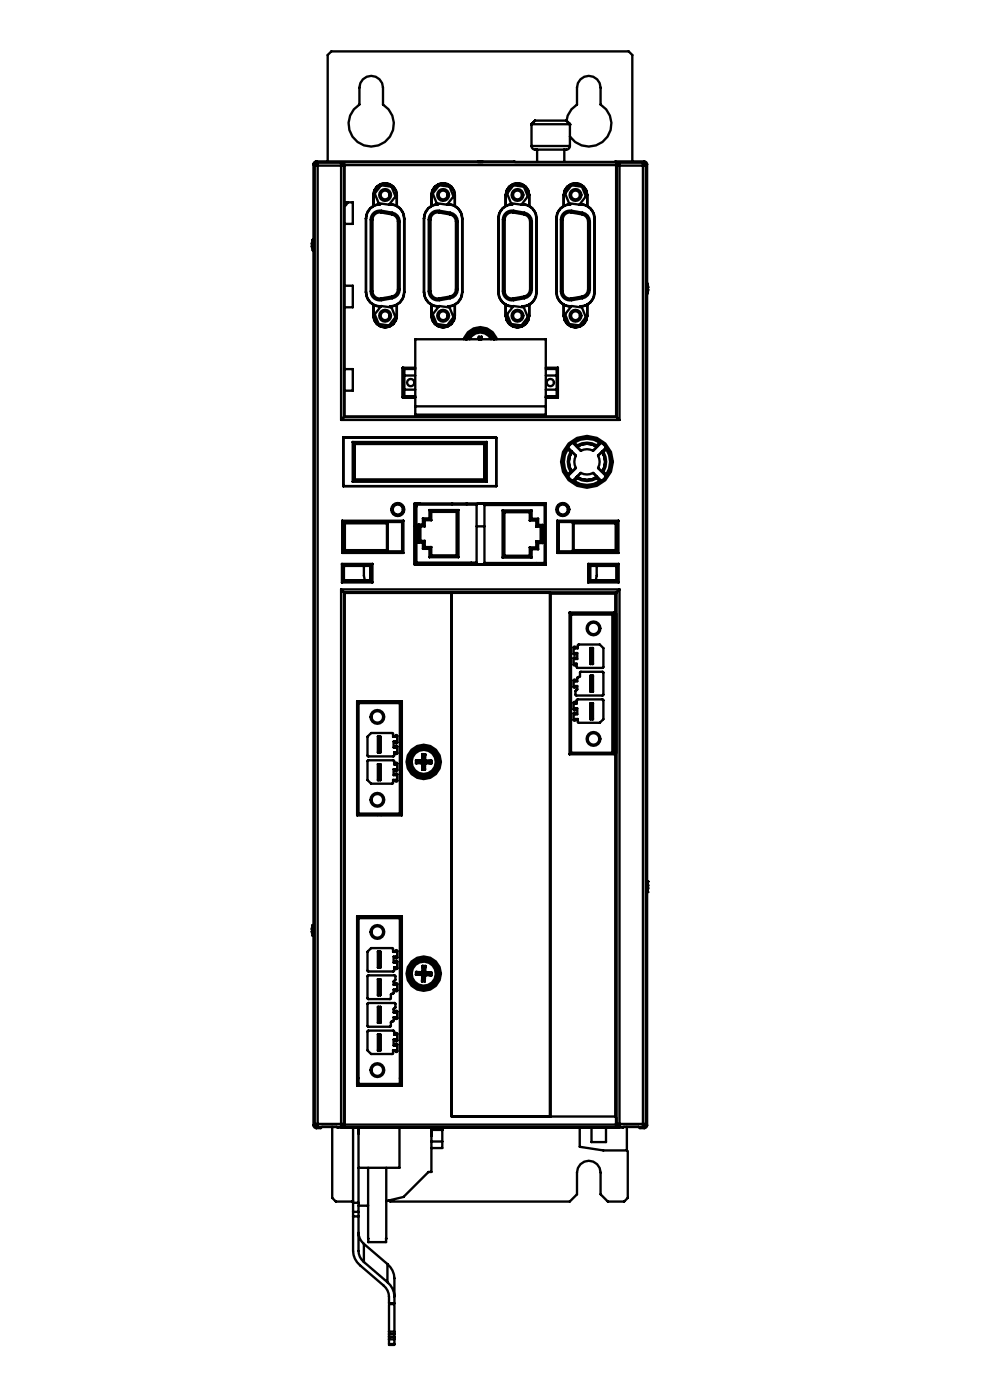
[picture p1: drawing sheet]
<svg xmlns="http://www.w3.org/2000/svg" width="210mm" height="297mm" viewBox="0 0 210 297" stroke-linecap="round" stroke-linejoin="round" font-family="sans-serif">
<g fill="none" stroke="#000" stroke-width=".5">
<path d="M77 16.8a2.5 2.5 0 0 1 2.7-.5 2.5 2.5 0 0 1 1.5 2.3v3.6a4.8 4.8 0 0 1 1.2 7.2 4.8 4.8 0 0 1-7.3 0 4.8 4.8 0 0 1 1.1-7.2v-3.6l.2-1zM66.5 34.9l.3 .2M66.5 34.9v203.8M66.8 35.1h.6M66.8 35.1v203.3M67.1 34.2l-.4 .2-.2 .5M67.1 34.2l.3 .3M67.1 34.2h42l.1 .2 27.5-.2M67.4 34.5v.6M67.4 34.5a.62 .62 0 0 0-.6 .6M67.4 35.1v203.3M67.4 35.1h5"/>
<path d="M67.4 34.5h5M69.5 34.2v-22.5l.8-.8h63.1l.7 .8v22.5M72.4 34.5v.6M72.4 34.5a.62 .62 0 0 1 .6 .6M72.4 35.1h.6M72.4 35.1v54M72.5 34.4l.4 .2 .2 .4M72.5 34.4l-.1 .1M72.5 34.4h58.8M73 35.1v53.4M73.1 35l-.1 .1M73.1 35v53.4"/>
<path d="M73.1 35h57.6M80.9 39.3l2.2 .3 .8 2.1-1.4 1.7-2.2-.3-.8-2zM93.2 39.3l2.2 .3 .8 2.1-1.4 1.7-2.2-.3-.8-2zM101.3 34.4h1.2zM108.9 39.3l2.2 .3 .9 2.1-1.4 1.7-2.2-.3-.8-2zM112.7 26.4l.8-.8h6.6l.9 .8M112.7 26.4h8.2M112.7 31h8.2M112.7 26.3v4.7M113.9 31.7v2.7M119.7 31.7v2.7M120.2 25.6l.2-1.1 .8-1.3 1.2-1v-3.6a2.5 2.5 0 0 1 2.5-2.5 2.5 2.5 0 0 1 2.5 2.5v3.6a4.8 4.8 0 0 1 1 7.4 4.8 4.8 0 0 1-7.5-.7"/>
<path d="M120.9 31a.81 .81 0 0 1-1 .7h-6.1a.82 .82 0 0 1-1.1-.7M120.9 26.3v4.7M121.2 39.3l2.2 .3 .9 2.1-1.4 1.7-2.2-.3-.8-2zM130.7 35l.1 .1M130.7 35v53.4M130.8 35.1h.6M130.8 35.1v53.4M131.3 34.4l-.4 .2-.2 .4M131.3 34.4l.1 .1M131.4 34.5v.6M131.4 34.5a.62 .62 0 0 0-.6 .6M131.4 35.1h5"/>
<path d="M131.4 35.1v54M131.4 34.5h5M136.4 34.5v.6M136.4 35.1h.6M136.4 34.5a.62 .62 0 0 1 .6 .6M136.4 35.1v203.3M136.7 34.2l.4 .2 .2 .5M136.7 34.2l-.3 .3M137 35.1v203.3M137.3 34.9l-.3 .2M137.3 34.9v203.8M66.3 50.9h.1"/>
<path d="M66.3 52.1l-.2 .1 .2 .9M66.3 50.9l-.2 .8 .2 .1M73.1 42.9h1.7v4.6h-1.7M73.8 42.9l-.4 .6-.3 .2M77.6 46.4v15.6M77.6 46.4h.1M79.2 41.4a2.5 2.5 0 0 1 2.5-2.5 2.5 2.5 0 0 1 2.5 2.5M79.2 43.7a3.1 3.1 0 0 0-1.6 2.7M79.2 41.4v2.3M79.2 41.4h.1M79.2 43.7h.1M79.2 41.4a2.49 2.49 0 0 1 2.5-2.5 2.49 2.49 0 0 1 2.5 2.5"/>
<path d="M79.3 45.1a1.92 1.92 0 0 1 1.6-.4l2.3 .4a1.92 1.92 0 0 1 1.6 1.9v14.4a1.92 1.92 0 0 1-1.6 1.9l-2.3 .4a1.92 1.92 0 0 1-2.3-1.9v-15.2a1.92 1.92 0 0 1 .7-1.5zM79.6 45.4l.9-.3 2.6 .4a1.54 1.54 0 0 1 1.3 1.5v14.4a1.54 1.54 0 0 1-1.3 1.5l-2.3 .4a1.54 1.54 0 0 1-1.8-1.5v-15.2l.2-.7zM80.7 43.3l-1.5 .4M80.7 43.3a3 3 0 0 0-3 3.1M80.7 43.3h.1M82.7 43.3l1.5 .4M82.7 43.3a3 3 0 0 1 3 3.1M82.7 43.3h.1M84.2 41.4h.1M84.2 41.4v2.3M84.2 43.7a3.1 3.1 0 0 1 1.6 2.7M84.2 43.7h.1"/>
<path d="M85.7 46.4v15.6M85.7 46.4h.1M89.9 46.4v15.6M89.9 46.4h.1M91.5 43.7a3.1 3.1 0 0 0-1.6 2.7M91.5 41.4a2.5 2.5 0 0 1 2.5-2.5 2.5 2.5 0 0 1 2.5 2.5M91.5 41.4v2.3M91.5 41.4h.1M91.5 43.7h.1M91.5 41.4a2.49 2.49 0 0 1 2.5-2.5 2.49 2.49 0 0 1 2.5 2.5M91.6 45.1a1.92 1.92 0 0 1 1.6-.4l2.3 .4a1.92 1.92 0 0 1 1.6 1.9v14.4a1.92 1.92 0 0 1-1.6 1.9l-2.3 .4a1.92 1.92 0 0 1-2.3-1.9v-15.2a1.92 1.92 0 0 1 .7-1.5zM91.9 45.4l.9-.3 2.6 .4a1.54 1.54 0 0 1 1.3 1.5v14.4a1.54 1.54 0 0 1-1.3 1.5l-2.3 .4a1.54 1.54 0 0 1-1.8-1.5v-15.2l.2-.7z"/>
<path d="M93 43.3l-1.5 .4M93 43.3a3 3 0 0 0-3 3.1M93 43.3h.1M95 43.3l1.5 .4M95 43.3a3 3 0 0 1 3 3.1M95 43.3h.1M96.5 41.4h.1M96.5 41.4v2.3M96.5 43.7a3.1 3.1 0 0 1 1.6 2.7M96.5 43.7h.1M98 46.4v15.6M98 46.4h.1"/>
<path d="M105.7 46.4v15.6M105.7 46.4h.1M107.3 41.4a2.5 2.5 0 0 1 2.5-2.5 2.5 2.5 0 0 1 2.5 2.5M107.3 43.7a3.1 3.1 0 0 0-1.6 2.7M107.3 41.4v2.3M107.3 41.4h.1M107.3 43.7h.1M107.4 45.1a1.92 1.92 0 0 1 1.5-.4l2.3 .4a1.92 1.92 0 0 1 1.6 1.9v14.4a1.92 1.92 0 0 1-1.6 1.9l-2.3 .4a1.92 1.92 0 0 1-2.2-1.9v-15.2a1.92 1.92 0 0 1 .7-1.5zM107.6 45.4l.9-.3 2.7 .4a1.54 1.54 0 0 1 1.2 1.5v14.4a1.54 1.54 0 0 1-1.2 1.5l-2.3 .4a1.54 1.54 0 0 1-1.8-1.5v-15.2l.1-.7zM108.8 43.3l-1.5 .4M108.8 43.3a3 3 0 0 0-3.1 3.1M108.8 43.3h.1"/>
<path d="M110.8 43.3l1.5 .4M110.8 43.3a3 3 0 0 1 3 3.1M110.8 43.3h.1M112.3 41.4h.1M112.3 43.7a3.1 3.1 0 0 1 1.5 2.7M112.3 41.4v2.3M112.3 43.7h.1M113.8 46.4v15.6M113.8 46.4h.1M118 46.4v15.6M118 46.4h.1M119.6 41.4a2.5 2.5 0 0 1 2.5-2.5 2.5 2.5 0 0 1 2.5 2.5"/>
<path d="M119.6 43.7a3.1 3.1 0 0 0-1.6 2.7M119.6 41.4v2.3M119.6 41.4h.1M119.6 43.7h.1M119.7 45.1a1.92 1.92 0 0 1 1.5-.4l2.3 .4a1.92 1.92 0 0 1 1.6 1.9v14.4a1.92 1.92 0 0 1-1.6 1.9l-2.3 .4a1.92 1.92 0 0 1-2.2-1.9v-15.2a1.92 1.92 0 0 1 .7-1.5zM119.9 45.4l.9-.3 2.7 .4a1.54 1.54 0 0 1 1.2 1.5v14.4a1.54 1.54 0 0 1-1.2 1.5l-2.3 .4a1.54 1.54 0 0 1-1.8-1.5v-15.2l.1-.7zM121.1 43.3l-1.5 .4M121.1 43.3a3 3 0 0 0-3.1 3.1M121.1 43.3h.1M123.1 43.3l1.5 .4M123.1 43.3a3 3 0 0 1 3 3.1M123.1 43.3h.1"/>
<path d="M124.6 41.4h.1M124.6 43.7a3.1 3.1 0 0 1 1.6 2.7M124.6 41.4v2.3M124.6 43.7h.1M126.1 46.4h.1M126.1 46.4v15.6M126.2 46.4v15.6M73.1 60.6h1.7v4.6h-1.7M73.1 78.3h1.7v4.6h-1.7M77.6 62a3.1 3.1 0 0 0 1.6 2.7M77.6 62h.1M77.7 62a3.1 3.1 0 0 0 3 3l-1.5-.3"/>
<path d="M79.2 67a2.5 2.5 0 0 0 2.5 2.5 2.5 2.5 0 0 0 2.5-2.5M79.2 64.7v2.3M79.2 67h.1M79.2 67a2.49 2.49 0 0 0 2.5 2.5 2.49 2.49 0 0 0 2.5-2.5M79.2 64.7h.1M80.9 64.9l2.2 .3 .8 2.1-1.4 1.7-2.2-.3-.8-2zM84.2 67h.1M84.2 64.7v2.3M84.2 64.7h.1M85.4 78h2.7M85.4 78v6.3M85.4 78l.1 .1"/>
<path d="M85.5 78.1v6.2M85.5 78.1h.2M85.7 62a3.1 3.1 0 0 1-3 3l1.5-.3M85.7 62h.1M85.8 62a3.1 3.1 0 0 1-1.6 2.7M85.8 79.7h2.3M88.1 72h27.7v16h-27.7zM88.1 78.3h-2.3v5.7h2.3M89.9 62a3.1 3.1 0 0 0 1.6 2.7M89.9 62h.1M90 62a3.1 3.1 0 0 0 3 3l-1.5-.3M91.5 67a2.5 2.5 0 0 0 2.5 2.5 2.5 2.5 0 0 0 2.5-2.5"/>
<path d="M91.5 64.7v2.3M91.5 67h.1M91.5 67a2.49 2.49 0 0 0 2.5 2.5 2.49 2.49 0 0 0 2.5-2.5M91.5 64.7h.1M93.2 64.9l2.2 .3 .8 2.1-1.4 1.7-2.2-.3-.8-2zM96.5 67h.1M96.5 64.7h.1M96.5 64.7v2.3M98 62a3.1 3.1 0 0 1-3 3l1.5-.3M98 62h.1M98.1 62a3.1 3.1 0 0 1-1.6 2.7M98.4 72a3.6 3.6 0 0 1 3.5-2.6 3.6 3.6 0 0 1 3.5 2.6"/>
<path d="M98.8 72a3.3 3.3 0 0 1 3.1-2.2 3.3 3.3 0 0 1 3.1 2.2M98.9 72a3.2 3.2 0 0 1 3-2.2 3.2 3.2 0 0 1 3 2.2M99.6 72a2.51 2.51 0 0 1 2.3-1.5 2.51 2.51 0 0 1 2.3 1.5M101.6 71.4v.2M101.6 71.4v.6M101.6 71.6l.1 .5M102.2 71.6l-.1 .5M102.2 71.6h-.6M102.2 71.4v.2M102.2 71.4v.6M102.2 71.4h-.6M104.7 72a3 3 0 0 0-2.8-2 3 3 0 0 0-2.9 2 3 3 0 0 1 2.9-2 3 3 0 0 1 2.8 2"/>
<path d="M105.7 62a3.1 3.1 0 0 0 1.6 2.7M105.7 62h.1M105.7 62a3.1 3.1 0 0 0 3.1 3l-1.5-.3M107.3 67a2.5 2.5 0 0 0 2.5 2.5 2.5 2.5 0 0 0 2.5-2.5M107.3 67h.1M107.3 64.7h.1M107.3 64.7v2.3M108.9 64.9l2.2 .3 .9 2.1-1.4 1.7-2.2-.3-.8-2zM112.3 64.7v2.3M112.3 67h.1M112.3 64.7h.1M113.8 62a3.1 3.1 0 0 1-3 3l1.5-.3"/>
<path d="M113.8 62h.1M113.8 62a3.1 3.1 0 0 1-1.5 2.7M115.8 79.7h2.3M115.8 78.3h2.3v5.7h-2.3M115.8 78h2.5M118 62a3.1 3.1 0 0 0 1.6 2.7M118 62h.1M118 62a3.1 3.1 0 0 0 3.1 3l-1.5-.3M118.2 78.1h.1M118.3 78.1v.1M118.3 78v6.3M118.3 78v.1"/>
<path d="M119.6 67a2.5 2.5 0 0 0 2.5 2.5 2.5 2.5 0 0 0 2.5-2.5M119.6 67h.1M119.6 64.7v2.3M119.6 64.7h.1M121.2 64.9l2.2 .3 .9 2.1-1.4 1.7-2.2-.3-.8-2zM124.6 64.7v2.3M124.6 67h.1M124.6 64.7h.1M126.1 62a3.1 3.1 0 0 1-3 3l1.5-.3M126.1 62h.1M126.2 62a3.1 3.1 0 0 1-1.6 2.7M137.3 60.1l.2 .9-.2 .1"/>
<path d="M137.3 61.4l.2 .1-.2 .8M72.4 89.1h59M72.8 92.8h32.5M72.8 92.8v10.3M73 88.5l-.6 .6M73 88.5h57.8M73.1 88.4l-.1 .1M73.1 88.4h57.6M74.8 93.8v8.4M74.8 93.8h28.5M74.8 93.8l.4 .4v7.6M85.4 84.3h2.7"/>
<path d="M85.5 84.3h2.6M85.5 84.3h-.1M85.8 82.7h2.3M88.1 86.2h27.7M102.9 94.2h-27.7v7.6h27.7M102.9 94.2v7.6M102.9 94.2l-.1 7.6M103.3 93.8v8.4M103.3 93.8l-.4 .4M105.3 92.8v10.3M115.8 82.7h2.3M115.8 84.3h2.5"/>
<path d="M118.3 84.3h.1M118.3 84.1v.2M120.4 94.9h.1M120.4 94.9l1.8 1.8M120.4 94.9v.4M120.4 94.9a5.1 5.1 0 0 0 0 6.1M120.4 94.9l.9 1M120.4 95.3a4.9 4.9 0 0 0 0 5.4M120.4 95.3l.6 .6M121 95.9a4.1 4.1 0 0 0 0 4.2M121.3 95.9h-.3M121.3 95.9a3.8 3.8 0 0 0 0 4.2"/>
<path d="M121.3 95.9l.9 .8M121.3 95.9h.1M121.4 93.8l1.8 1.8M121.4 93.8h.1M121.4 93.8l-1 1.1M121.5 93.8l.3 .1M121.5 93.8a5.1 5.1 0 0 1 6.1 0M121.8 93.9a4.9 4.9 0 0 1 5.4 0M121.8 93.9l.6 .6M122.2 99.3l-.9 .8M122.2 96.7a2.69 2.69 0 0 0 0 2.6M122.2 99.3l-1.8 1.8"/>
<path d="M122.4 94.8l.8 .8M122.4 94.8a3.8 3.8 0 0 1 4.2 0M122.4 94.8h.1M122.4 94.5v.3M122.4 94.5a4.1 4.1 0 0 1 4.2 0M123.2 95.6a2.68 2.68 0 0 1 2.6 0M126.6 94.5v.3M126.6 94.8h.1M126.6 94.8l-.8 .8M126.9 99.3l.8 .8M126.9 96.7a2.69 2.69 0 0 1 0 2.6M126.9 99.3l1.7 1.8"/>
<path d="M127.2 93.9l-.6 .6M127.6 93.8l-.4 .1M127.6 93.8l-1 1M127.6 93.8h.1M127.6 93.8l-1.8 1.8M127.6 93.8l1 1.1M127.7 95.9l-.8 .8M127.7 95.9h.1M127.7 95.9a3.8 3.8 0 0 1 0 4.2M127.7 95.9h.3M128 95.9a4.1 4.1 0 0 1 0 4.2M128.6 95.3a4.9 4.9 0 0 1 0 5.4"/>
<path d="M128.6 95.3l-.6 .6M128.6 94.9v.4M128.6 94.9a5.1 5.1 0 0 1 0 6.1M128.6 94.9l-1.7 1.8M128.6 94.9h.1M130.7 88.4l.1 .1M130.8 88.5l.6 .6M72.5 119.6l.4 .4M72.5 119.6h6.5M72.5 119.6v4M72.6 110.5l.2 .2M72.6 110.5h13"/>
<path d="M72.6 110.5v6.8M72.6 117.3h13M72.8 103.1h32.5M72.8 117.1l-.2 .2M72.8 110.7v.2M72.8 116.8v.3M72.8 110.7h.2M72.8 110.7h.1M72.8 117.1h.2M72.8 103.1h.1M73 116.7l.2 .2M73 116.7h.2"/>
<path d="M73 111h.2M73 111v5.7M73 117l-.2 .1M73.2 116.7v.2M73.2 110.9l-.2 .1M73.2 110.9v.1M73.2 116.9h8.9M73.2 116.7h8.9M73.2 111v5.7M73.2 110.9h8.9M73.2 111h8.9M74.8 102.2h28.5"/>
<path d="M75.2 101.8l-.4 .4M75.2 101.8h27.6M79 119.6l-.4 .4M79 119.6v4M81.1 110.7h.1M81.1 110.7v.2M81.1 116.9v.1M81.1 117l4.2 .1M81.1 117h.1M82.1 116.7h.1M82.1 111h.1M82.1 116.7v.2"/>
<path d="M82.1 110.9v.1M82.1 110.9l.1 .1M82.1 111v5.7M82.2 117.1h3.1M82.2 116.7l-.1 .2M82.2 111v5.7M82.2 110.7h3.1M85.3 117.1l.3 .2M85.3 110.7v6.4M85.3 110.7h.1M85.6 110.5l-.3 .2M85.6 110.5v6.8"/>
<path d="M87.9 106.8h27.9M87.9 106.8v13M87.9 119.8h27.9M87.9 106.8l.1 .1M88 106.9v12.8M88 119.7l-.1 .1M88 106.9h1.2M88 119.7h27.7M88 111.7h.3M88.3 106.8v.7M88.3 107.1h12.8v12.3h-12.8zM88.8 111.3l.4 .4"/>
<path d="M88.8 111.3v3.8M88.8 115.1h.9M88.8 111.3h.9M89.2 111.7v3M89.2 114.7l-.4 .4M89.2 114.7h.9M89.2 111.7h.9M89.7 110v1.3M89.7 115.1v1.3M89.7 116.4h1.4M89.7 110l.4 .4M89.7 110h1.4"/>
<path d="M89.7 111.3l.4 .4M90.1 116.1l-.4 .3M90.1 114.7l-.4 .4M90.1 110.4v1.3M90.1 114.7v1.4M90.1 116.1h1.4M90.1 110.4h1.4M91.1 110l.4 .4M91.1 108.2v1.8M91.1 116.4v1.8M91.1 118.2h6.1M91.1 108.2l.4 .4"/>
<path d="M91.1 108.2h6.1M91.5 117.8l-.4 .4M91.5 116.1l-.4 .3M91.5 108.6v1.8M91.5 116.1v1.7M91.5 117.8h5.4M91.5 108.6h5.4M95.9 106.8v.2M96.9 117.8l.3 .4M96.9 108.6v9.2M97.2 108.2l-.3 .4M97.2 108.2v10"/>
<path d="M99 106.8v.2M100 119.4v.4M101.1 111.7h1.7M102.8 107.1h12.7v12.3h-12.7zM102.8 101.8h.1M102.9 101.8l.4 .4M104.8 106.8v.2M105.3 103.1h.1M106.6 118.3h6.2M106.6 108.3l.4 .4M106.6 108.3v10M106.6 108.3h6.2"/>
<path d="M107 117.9l-.4 .4M107 117.9h5.4M107 108.7v9.2M107 108.7h5.4M107.8 106.8v.2M112.4 110.4h1.4M112.4 117.9l.4 .4M112.4 116.1l.4 .4M112.4 116.1h1.4M112.4 108.7v1.7M112.4 116.1v1.8M112.8 108.3v1.8"/>
<path d="M112.8 116.5v1.8M112.8 110.1l-.4 .3M112.8 110.1h1.3M112.8 116.5h1.3M112.8 108.3l-.4 .4M113.8 114.8l.3 .4M113.8 114.8h.9M113.8 116.1l.3 .4M113.8 110.4v1.3M113.8 114.8v1.3M113.8 111.7h.9M113.8 119.4v.4"/>
<path d="M114.1 115.2h1M114.1 110.1v1.3M114.1 115.2v1.3M114.1 110.1l-.3 .3M114.1 111.4h1M114.1 111.4l-.3 .3M114.7 114.8l.4 .4M114.7 111.7v3.1M115.1 111.4v3.8M115.1 111.4l-.4 .3M115.5 106.9v.2M115.7 119.7l.1 .1"/>
<path d="M115.7 119.6v.1M115.8 106.8v13M115.8 106.8l-14.6 .1M118.2 110.5l.2 .2M118.2 110.5h13M118.2 117.3h13M118.2 110.5v6.8M118.4 117.1l-.2 .2M118.4 110.7v6.4M118.4 110.7l.1 6.3M118.4 110.7h3.1M118.4 117.1h3.2"/>
<path d="M118.5 117h4.2M118.5 117l-.1 .1M120.4 101.1l1 1M120.4 101v.1M120.4 100.7v.3M120.6 107.6l.1 .5M121 100.1h.3M121 100.1l-.6 .6M121.3 100.1l-.9 .9M121.3 100.1h.1M121.5 102.1a5.1 5.1 0 0 0 6.1 0M121.5 102.1h-.1"/>
<path d="M121.5 111h.2M121.5 116.7h.2M121.5 116.7l.2 .2M121.5 111v5.7M121.7 116.7v.2M121.7 110.9v.1M121.7 110.9l-.2 .1M121.7 116.9h8.9M121.7 116.7h8.9M121.7 111v5.7M121.7 110.9h8.9M121.7 111h8.9"/>
<path d="M121.8 102.1h-.3M121.8 102.1a4.9 4.9 0 0 0 5.4 0M122.4 101.2h.1M122.4 101.2v.3M122.4 101.2a3.8 3.8 0 0 0 4.2 0M122.4 101.5a4.1 4.1 0 0 0 4.2 0M122.4 101.5l-.6 .6M122.7 117h.1M122.7 110.7h.1M122.7 110.7v.2M122.7 116.9v.1M123.2 100.3l-.8 .9"/>
<path d="M123.2 100.3a2.68 2.68 0 0 0 2.6 0M123.2 100.3l-1.8 1.8M124.8 119.6l.3 .4M124.8 119.6h6.4M124.8 119.6v4M125.8 100.3l.8 .9M125.8 100.3l1.8 1.8M126.6 101.5l.6 .6M126.6 101.2v.3M126.6 101.2l1 .9M126.6 101.2h.1M127.2 102.1h.4"/>
<path d="M127.6 102.1h.1M127.7 100.1h.1M128 100.1h-.3M128 100.1l.6 .6M128.6 100.7v.3M128.6 101v.1M128.6 101.1l-1 1M130.6 116.7v.2M130.6 116.7h.2M130.6 111h.2M130.6 110.9l.2 .1M130.6 110.9v.1"/>
<path d="M130.6 111v5.7M130.6 117l.4 .1M130.7 117.1h.3M130.8 116.7l-.2 .2M130.8 111v5.7M130.8 110.7h.2M131 117.1l.2 .2M131 110.7v.2M131 116.8v.3M131 110.7h-.1M131.2 110.5l-.2 .2M131.2 110.5v6.8"/>
<path d="M131.2 119.6l-.4 .4M131.2 119.6v4M72.4 125l.6 .7M72.4 125h59M72.4 125v113.4M72.5 123.6h6.5M72.9 123.2l-.4 .4M72.9 120h5.7M72.9 123.2h5.7M72.9 120v3.2M72.9 120l.1 .1M73 120.1v3"/>
<path d="M73 123.1l-.1 .1M73 123.1l5.6 .1M73 125.7v112.7M73 125.7h57.8M73 125.7l.1 .1M73.1 125.8v112.8M77.2 120.1v2l.2 1M78.6 123.2l.4 .4M78.6 120v3.2M78.6 120l-5.6 .1M95.8 125.8h.1M95.8 125.8v111.1"/>
<path d="M116.6 125.8h.1M116.6 125.8h-43.5M116.6 125.8v111M116.8 125.9h13.7v4h-9.7v30.1h9.7v76.9h-13.7zM120.8 130h.1M121.1 130.4h8.8v29.3h-8.8zM121.7 137.2h.3l.1 .3h.5v-.7l.2-.1h4.4l.8 .8v4l-.1 .2h-5.4l-.1-.1-.1-.8h-.2v.2a.19 .19 0 0 1-.2 .2 .19 .19 0 0 1-.2-.2v-1.4a.19 .19 0 0 1 .2-.2 .19 .19 0 0 1 .2 .2v.2h.4v-1.3h-.4v.2a.19 .19 0 0 1-.2 .2 .19 .19 0 0 1-.2-.2zM124.8 123.6h6.4M125.1 123.2l-.3 .4M125.1 120v3.2M125.1 120h5.7M125.1 123.2h5.7"/>
<path d="M125.1 120l.1 .1M125.2 123.1l5.6 .1M125.2 123.1l-.1 .1M125.2 120.1v3M125.2 137.5h.6v3.4h-.6zM125.3 137.5v3.4M125.7 137.5v3.4M126.6 120.1v2l-.2 1M130.3 130v30zM130.7 130.1v29.7M130.8 125.7v112.7M130.8 125.7l-.1 .1"/>
<path d="M130.8 123.2l.4 .4M130.8 120v3.2M130.8 120l-5.6 .1M131.4 125l-.6 .7M131.4 125v113.4M75.8 148.8v24.2M75.8 148.8h9.4M75.8 148.8h.1M75.8 148.8v24.1M76 149.2h8.8v23.4h-8.8zM78 156.3l.7-.8h4.5l.2 .1v.7h.5v-.2a.19 .19 0 0 1 .2-.2 .19 .19 0 0 1 .2 .2v1.4a.19 .19 0 0 1-.2 .2 .19 .19 0 0 1-.2-.2v-.2h-.4v1.3h.4v-.2a.19 .19 0 0 1 .2-.2 .19 .19 0 0 1 .2 .2v1.4a.19 .19 0 0 1-.2 .2 .19 .19 0 0 1-.2-.2v-.2h-.3v.7l-.2 .2h-5.3l-.1-.2zM80.1 156.3h.6v3.3h-.6z"/>
<path d="M80.2 156.3v3.3M80.6 156.3v3.3M85.2 148.8v24.1M85.2 148.8v24.2M85.2 148.8h.1M89.6 160v.1M89.6 160v1.1M89.6 160h.6M90.2 160v.1M90.2 160v1.1M120.9 159.9l-.1 .1M121.7 148.9h.2l.2 .4h.2l.1-.8 .1-.1h5.3l.2 .2v4l-.8 .7h-4.4l-.2-.1v-.7h-.5v.2a.19 .19 0 0 1-.2 .2 .19 .19 0 0 1-.2-.2v-1.4a.19 .19 0 0 1 .2-.2 .19 .19 0 0 1 .2 .2v.2h.4v-1.2h-.4v.2a.19 .19 0 0 1-.2 .1 .19 .19 0 0 1-.2-.1z"/>
<path d="M123.1 142.6h4.8l.1 4.8-.2 .2-5.6-.1-.1-.9 .3-.3 .1-.8h-.4v.2a.19 .19 0 0 1-.2 .2 .19 .19 0 0 1-.2-.2v-1.4a.19 .19 0 0 1 .2-.2 .19 .19 0 0 1 .2 .2v.2h.4v-.8l.5-.2zM125.2 143.3h.6v3.4h-.6zM125.2 149.2h.6v3.4h-.6zM125.3 143.3v3.4M125.3 149.2v3.4M125.7 143.3v3.4M125.7 149.2v3.4M75.8 173h9.4M75.8 172.9v.1M75.8 172.9h9.4M78 161.3h5.4l.2 .1v.8h.3v-.2a.19 .19 0 0 1 .2-.2 .19 .19 0 0 1 .2 .2v1.4a.19 .19 0 0 1-.2 .2 .19 .19 0 0 1-.2-.2v-.2h-.4v1.2h.4v-.1a.19 .19 0 0 1 .2-.2 .19 .19 0 0 1 .2 .2v1.3a.19 .19 0 0 1-.2 .2 .19 .19 0 0 1-.2-.2v-.2h-.5v.7l-.2 .2h-4.5l-.7-.8zM80.1 162.1h.6v3.4h-.6z"/>
<path d="M80.2 162.1v3.4M80.6 162.1v3.4M85.2 172.9v.1M88.2 161.9h1.2M88.2 161.3h.2M88.2 161.3h1.2M88.2 161.3v.6M88.4 161.9h-.2M88.4 161.3l.5 .1M88.4 161.3v.6M88.8 161.8l-.4 .1M88.9 161.4l.5 .1"/>
<path d="M88.9 161.4l-.1 .4M89.4 161.8l.2 .1 .1 .2M89.4 161.8v.1M89.4 161.8h-.6M89.4 161.9l.2 .2M89.4 161.3v.2M89.6 163.3h.5M89.6 163.1v.2M89.6 163.1h.5M89.6 162.1v1.2M89.6 162.1h.1M89.6 161.1l-.2 .2"/>
<path d="M89.6 160.1l.1 .5M89.6 160.1h.6M89.7 162.7l-.1 .4M89.7 162.7h.4M89.7 160.6v.5M89.7 160.6h.4M89.7 162.1v.6M89.7 161.1l-.1 .3-.2 .1M89.7 161.1h-.1M90 162.2l.1 .5M90.1 161.1v.3l.3 .1M90.1 161.1h.1"/>
<path d="M90.1 162.7v.4M90.1 160.6v.5M90.1 163.1v.2M90.2 162.1l-.2 .1M90.2 162.1l-.1 1.2M90.2 161.1l.2 .2M90.2 160.1l-.1 .5M90.4 161.9l-.2 .2M90.4 161.9l1.1 .1M90.4 161.8l-.3 .1-.1 .3M90.4 161.8v.1M90.4 161.8h.5"/>
<path d="M90.4 161.3l1.1 .1M90.4 161.3v.2M90.9 161.8l.5 .1M90.9 161.5h-.5M90.9 161.5v.3M91.4 161.9l.1 .1M91.4 161.4l-.5 .1M91.4 161.4v.5M91.5 161.4h-.1M91.5 161.4v.6M66.3 196.3h.1M66.3 197.5l-.2 .1 .2 .9"/>
<path d="M66.3 196.2l-.2 .9 .2 .1M75.8 194.4h9.4M75.8 194.4v35.9M75.8 194.4h.1M75.8 194.4v35.8M76 194.8h8.8v35.2h-8.8zM85.2 194.4v35.8M85.2 194.4v35.9M85.2 194.4h.1M137.3 187l.2 .9-.2 .1M137.3 188.3l.2 .1-.2 .9M78 201.9l.7-.8h4.5l.2 .1v.7h.5v-.2a.19 .19 0 0 1 .2-.1 .19 .19 0 0 1 .2 .1v1.4a.19 .19 0 0 1-.2 .2 .19 .19 0 0 1-.2-.2v-.2h-.4v1.3h.4v-.2a.19 .19 0 0 1 .2-.2 .19 .19 0 0 1 .2 .2v1.4a.19 .19 0 0 1-.2 .2 .19 .19 0 0 1-.2-.2v-.2h-.3v.8l-.2 .1h-5.3l-.1-.2z"/>
<path d="M78 212.8h5.8l.1 .9-.4 .3v.8h.4v-.2a.19 .19 0 0 1 .2-.2 .19 .19 0 0 1 .2 .2v1.4a.19 .19 0 0 1-.2 .2 .19 .19 0 0 1-.2-.2v-.2h-.4v.8l-.6 .2-.1 1h-4.7l-.1-.2zM78 207l5.8-.1 .1 .9-.4 .3v.8h.4v-.2a.19 .19 0 0 1 .2-.1 .19 .19 0 0 1 .2 .1v1.4a.19 .19 0 0 1-.2 .2 .19 .19 0 0 1-.2-.2v-.2h-.4v.8l-.6 .3-.1 .9h-4.7l-.1-.1zM78 218.7l5.4-.1 .2 .2v.7h.3v-.2a.19 .19 0 0 1 .2-.2 .19 .19 0 0 1 .2 .2v1.4a.19 .19 0 0 1-.2 .2 .19 .19 0 0 1-.2-.2v-.2h-.4v1.3h.4v-.2a.19 .19 0 0 1 .2-.2 .19 .19 0 0 1 .2 .2v1.4a.19 .19 0 0 1-.2 .2 .19 .19 0 0 1-.2-.2v-.2h-.5v.7l-.2 .1h-4.5l-.7-.8zM80.1 201.9h.6v3.4h-.6zM80.1 207.7h.6v3.4h-.6zM80.1 213.6h.6v3.4h-.6zM80.1 219.5h.6v3.4h-.6zM80.2 201.9v3.4M80.2 207.7v3.4M80.2 213.6v3.4M80.2 219.5v3.4M80.6 201.9v3.4"/>
<path d="M80.6 207.7v3.4M80.6 213.6v3.4M80.6 219.5v3.4M88.2 206.8h1.2M88.2 206.2h.2M88.2 206.2h1.2M88.2 206.2v.6M88.4 206.8h-.2M88.4 206.2l.5 .1M88.4 206.2v.6M88.8 206.7l-.4 .1M88.9 206.3l.5 .1"/>
<path d="M88.9 206.3l-.1 .4M89.4 206.8l.2 .3M89.4 206.7l.2 .1 .1 .3M89.4 206.7h-.6M89.4 206.7v.1M89.4 206.2v.2M89.5 208.2h.6M89.5 208v.2M89.5 208l.6 .1M89.6 207.1l-.1 1.1M89.6 207.1h.1M89.6 206l-.2 .2"/>
<path d="M89.6 206h.1M89.6 207.6l-.1 .4M89.6 207.6h.4M89.7 204.9v.2M89.7 204.9l-.1 1.1M89.7 204.9h.5M89.7 205.1v.4M89.7 205.1h.5M89.7 207.1l-.1 .5M89.7 205.5v.5M89.7 205.5h.4M89.7 206l-.1 .3-.2 .1"/>
<path d="M90 207.1h.2M90 207.1v.5M90 207.6l.1 .5M90.1 206v.3l.3 .1M90.1 206l.1 .1M90.1 208.1v.1M90.1 205.5v.5M90.2 207.1l-.1 1.1M90.2 206.1l.2 .2M90.2 205.1l-.1 .4M90.2 204.9v.2M90.2 204.9v1.2"/>
<path d="M90.4 206.9l-.2 .2M90.4 206.9h1.1M90.4 206.7l-.3 .1-.1 .3M90.4 206.7v.2M90.4 206.7l.5 .1M90.4 206.3h1.1M90.4 206.3v.1M90.9 206.8l.5 .1M90.9 206.4h-.5M90.9 206.4v.4M91.4 206.9h.1M91.4 206.3l-.5 .1"/>
<path d="M91.4 206.3v.6M91.5 206.3h-.1M91.5 206.3v.6M66.5 238.7l.2 .4 .4 .2M66.8 238.4a.62 .62 0 0 0 .6 .7M66.8 238.4h.6M66.8 238.4l-.3 .3M67.4 238.4v.7M67.4 238.4h5M67.4 239.1h5M67.4 239.1l-.3 .2M68.3 239.1l-.3 .2h-.9"/>
<path d="M70.5 239.1v15l.7 .8h3.5l.2-.2M71.4 239.1l.2 .1h60.6l.1-.1M72.4 238.4h.6M72.4 238.4v.7M73 238.4a.62 .62 0 0 1-.6 .7M73 238.4l.1 .2M73.1 238.6l-.4 .5h-.3M73.1 238.6h57.6M74.9 239.2v16M75.8 230.3h9.4M75.8 230.2h9.4M75.8 230.2v.1"/>
<path d="M75.8 228.7h.2M76 239.7v.8M76 239.2v8.5h8.7v-8.5M84.8 228.7h.4M85.2 230.2v.1M91.5 239.7h2.3M93.8 239.2v3M116.6 236.8l-20.8 .1M125.5 239.2v3.1h3v-3.1M130.7 237v1.6M130.7 238.6h.1M130.7 238.6l.3 .5h.4"/>
<path d="M130.8 238.4a.62 .62 0 0 0 .6 .7M130.8 238.4h.6M130.8 238.4l-.1 .2M131.4 238.4v.7M131.4 238.4h5M131.4 239.1h5M133 239.1v5h-5l-5-.8v-4.1M135.5 239.1l.2 .2h1M136.4 238.4v.7M136.4 238.4h.6M136.4 239.1l.3 .2M137 238.4a.62 .62 0 0 1-.6 .7"/>
<path d="M137 238.4l.3 .3M137.3 238.7l-.2 .4-.4 .2M74.9 255.2v1.9M74.9 257.1v.9M74.9 258v7.4a4.1 4.1 0 0 0 1.5 3l5 4.3a3.7 3.7 0 0 1 1.1 3.8h1.2v-5.3a4.1 4.1 0 0 0-1.5-3M74.9 257.1h1.1M74.9 255.2h1.1M74.9 258h1.1M76 255.2v1.9M76 257.1v.9M76 258v7.4a3.1 3.1 0 0 0 1.2 2.3M76 248v7.2"/>
<path d="M78.1 247.7v15.8h3.8v-15.8M78.1 255.7l-2.1 .1M91.5 240.9v-1.7v9.4h-.6l-5.3 5.3-3.7 .9M91.5 242.2h2.3M93.8 242.2v1.3h-2.3M133.2 244.2v9.9l-.8 .8h-3.5l-1.5-1.5v-4.7a2.5 2.5 0 0 0-2.5-2.5 2.5 2.5 0 0 0-2.5 2.5v4.7l-1.5 1.5h-38.1l-.3-.2M76 261.5a3.1 3.1 0 0 0 1.2 2.4M77.2 263.9v3.8M77.2 267.7l5 4.3M77.2 263.9l5 4.3M78.1 262.7h.1M82.2 272a4.1 4.1 0 0 1 1.5 3"/>
<path d="M82.2 268.2v3.8M82.5 276.7h1.2M82.5 276.9v5.6M83.7 276.9v5.6M82.5 285.3h1.2M82.5 283.6v.5M82.5 282.5v.5M82.5 283v.6M82.5 284.1v1h1.2v-1M82.5 282.5h1.2M82.5 284.1h1.2M82.5 283.6h1.2"/>
<path d="M82.5 283h1.2M83.7 283.6v.5M83.7 282.5v.5M83.7 283v.6"/>
<circle cx="81.7" cy="41.4" r="1.25"/>
<circle cx="81.7" cy="41.4" r=".95"/>
<circle cx="94" cy="41.4" r="1.25"/>
<circle cx="94" cy="41.4" r=".95"/>
<circle cx="109.8" cy="41.4" r="1.25"/>
<circle cx="109.8" cy="41.4" r=".95"/>
<circle cx="122.1" cy="41.4" r="1.25"/>
<circle cx="122.1" cy="41.4" r=".95"/>
<circle cx="81.7" cy="67" r="1.25"/>
<circle cx="81.7" cy="67" r=".95"/>
<circle cx="94" cy="67" r="1.25"/>
<circle cx="94" cy="67" r=".95"/>
<circle cx="109.8" cy="67" r="1.25"/>
<circle cx="109.8" cy="67" r=".95"/>
<circle cx="122.1" cy="67" r="1.25"/>
<circle cx="122.1" cy="67" r=".95"/>
<circle cx="87.1" cy="81.2" r=".77"/>
<circle cx="116.7" cy="81.2" r=".77"/>
<circle cx="124.5" cy="98" r="5.5"/>
<circle cx="124.5" cy="98" r="5.2"/>
<circle cx="84.4" cy="108.1" r="1.39"/>
<circle cx="84.4" cy="108.1" r="1.08"/>
<circle cx="84.4" cy="108.1" r="1.23"/>
<circle cx="119.4" cy="108.1" r="1.39"/>
<circle cx="119.4" cy="108.1" r="1.23"/>
<circle cx="119.4" cy="108.1" r="1.08"/>
<circle cx="125.9" cy="133.3" r="1.46"/>
<circle cx="125.9" cy="133.3" r="1.23"/>
<circle cx="80" cy="152.1" r="1.23"/>
<circle cx="80" cy="152.1" r="1.46"/>
<circle cx="125.9" cy="156.8" r="1.46"/>
<circle cx="125.9" cy="156.8" r="1.23"/>
<circle cx="80" cy="169.7" r="1.23"/>
<circle cx="80" cy="169.7" r="1.46"/>
<circle cx="89.9" cy="161.6" r=".14"/>
<circle cx="89.9" cy="161.6" r="3.1"/>
<circle cx="89.9" cy="161.6" r="3"/>
<circle cx="89.9" cy="161.6" r="3.2"/>
<circle cx="89.9" cy="161.6" r="3.6"/>
<circle cx="89.9" cy="161.6" r="2.56"/>
<circle cx="89.9" cy="161.6" r="3.3"/>
<circle cx="80" cy="197.7" r="1.23"/>
<circle cx="80" cy="197.7" r="1.46"/>
<circle cx="89.9" cy="206.6" r="3.2"/>
<circle cx="89.9" cy="206.6" r="3"/>
<circle cx="89.9" cy="206.6" r="2.56"/>
<circle cx="89.9" cy="206.6" r="3.1"/>
<circle cx="89.9" cy="206.6" r="3.6"/>
<circle cx="89.9" cy="206.6" r=".14"/>
<circle cx="89.9" cy="206.6" r="3.3"/>
<circle cx="80" cy="227" r="1.23"/>
<circle cx="80" cy="227" r="1.46"/>
</g>
<path d="M66 198.5a.25 .25 0 0 1 .5 0 .25 .25 0 0 1-.5 0zM137.1 187a.25 .25 0 0 1 .5 0 .25 .25 0 0 1-.5 0zM137.1 189.3a.25 .25 0 0 1 .5 0 .25 .25 0 0 1-.5 0zM137.1 187a.25 .25 0 0 1 .5 0 .25 .25 0 0 1-.5 0zM66 53.1a.25 .25 0 0 1 .5 0 .25 .25 0 0 1-.5 0zM66 50.9a.25 .25 0 0 1 .5 0 .25 .25 0 0 1-.5 0zM66 198.5a.25 .25 0 0 1 .5 0 .25 .25 0 0 1-.5 0z" fill="#000"/>
</svg>
